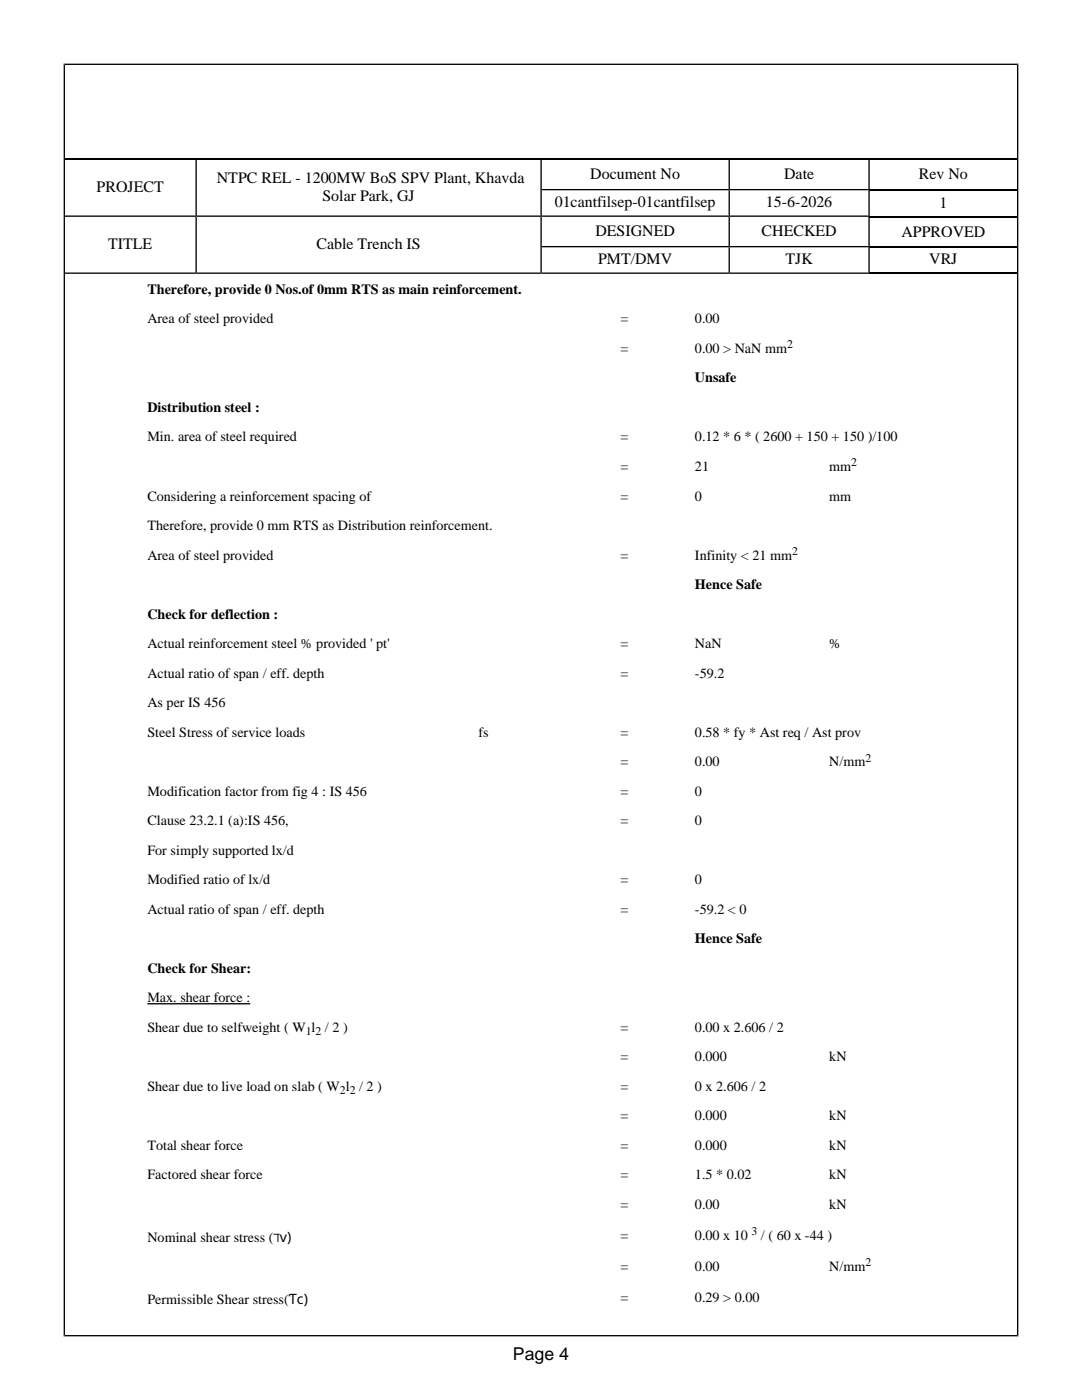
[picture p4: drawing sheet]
<svg xmlns="http://www.w3.org/2000/svg" width="216mm" height="279mm" viewBox="0 0 216 279" stroke-linecap="round" stroke-linejoin="round" font-family="sans-serif">
<defs><g id="words">
<text font-size="3.5" x="102.4" y="271.5">Page 4</text>
<g font-size="3.2">
<text x="117.8" y="35.7">Document No</text>
<text x="156.5" y="35.7">Date</text>
<text x="183.3" y="35.7">Rev No</text>
<text x="19.3" y="38.3">PROJECT</text>
<text x="43.3" y="36.5">NTPC REL - 1200MW BoS SPV Plant, Khavda</text>
<text x="64.3" y="40.2">Solar Park, GJ</text>
<text x="110.7" y="41.4">01cantfilsep-01cantfilsep</text>
<text x="152.8" y="41.4">15-6-2026</text>
<text x="187.4" y="41.5">1</text>
<text x="118.8" y="47.1">DESIGNED</text>
<text x="152" y="47.1">CHECKED</text>
<text x="179.9" y="47.2">APPROVED</text>
<text x="21.6" y="49.7">TITLE</text>
<text x="63.2" y="49.7">Cable Trench IS</text>
<text x="119.3" y="52.8">PMT/DMV</text>
<text x="156.7" y="52.8">TJK</text>
<text x="185.4" y="52.8">VRJ</text>
</g>
<g font-size="2.8">
<text x="29.4" y="58.6">Therefore, provide 0 Nos.of 0mm RTS as main reinforcement.</text>
<text x="29.4" y="64.5">Area of steel provided</text>
<text x="123.8" y="64.5">=</text>
<text x="138.7" y="64.5">0.00</text>
<text x="123.8" y="70.4">=</text>
<text x="138.7" y="70.4">0.00 &gt; NaN mm</text>
<text x="138.7" y="76.3">Unsafe</text>
<text x="29.4" y="82.2">Distribution steel :</text>
<text x="29.4" y="88.1">Min. area of steel required</text>
<text x="123.8" y="88.1">=</text>
<text x="138.7" y="88.1">0.12 * 6 * ( 2600 + 150 + 150 )/100</text>
<text x="123.8" y="94">=</text>
<text x="138.7" y="94">21</text>
<text x="165.5" y="94">mm</text>
<text x="29.4" y="99.9">Considering a reinforcement spacing of</text>
<text x="123.8" y="99.9">=</text>
<text x="138.7" y="99.9">0</text>
<text x="165.5" y="99.9">mm</text>
<text x="29.4" y="105.8">Therefore, provide 0 mm RTS as Distribution reinforcement.</text>
<text x="29.4" y="111.7">Area of steel provided</text>
<text x="123.8" y="111.7">=</text>
<text x="138.7" y="111.7">Infinity &lt; 21 mm</text>
<text x="138.7" y="117.6">Hence Safe</text>
<text x="29.4" y="123.5">Check for deflection :</text>
<text x="29.4" y="129.3">Actual reinforcement steel % provided ' pt'</text>
<text x="123.8" y="129.3">=</text>
<text x="138.7" y="129.3">NaN</text>
<text x="165.5" y="129.3">%</text>
<text x="29.4" y="135.2">Actual ratio of span / eff. depth</text>
<text x="123.8" y="135.2">=</text>
<text x="138.7" y="135.2">-59.2</text>
<text x="29.4" y="141.1">As per IS 456</text>
<text x="29.4" y="147">Steel Stress of service loads</text>
<text x="95.5" y="147">fs</text>
<text x="123.8" y="147">=</text>
<text x="138.7" y="147">0.58 * fy * Ast req / Ast prov</text>
<text x="123.8" y="152.9">=</text>
<text x="138.7" y="152.9">0.00</text>
<text x="165.5" y="152.9">N/mm</text>
<text x="29.4" y="158.8">Modification factor from fig 4 : IS 456</text>
<text x="123.8" y="158.8">=</text>
<text x="138.7" y="158.8">0</text>
<text x="29.4" y="164.7">Clause 23.2.1 (a):IS 456,</text>
<text x="123.8" y="164.7">=</text>
<text x="138.7" y="164.7">0</text>
<text x="29.4" y="170.6">For simply supported lx/d</text>
<text x="29.4" y="176.5">Modified ratio of lx/d</text>
<text x="123.8" y="176.5">=</text>
<text x="138.7" y="176.5">0</text>
<text x="29.4" y="182.4">Actual ratio of span / eff. depth</text>
<text x="123.8" y="182.4">=</text>
<text x="138.7" y="182.4">-59.2 &lt; 0</text>
<text x="138.7" y="188.3">Hence Safe</text>
<text x="29.4" y="194.2">Check for Shear:</text>
<text x="29.4" y="200">Max. shear force :</text>
<text x="29.4" y="205.9">Shear due to selfweight ( W l / 2 )</text>
<text x="123.8" y="205.9">=</text>
<text x="138.7" y="205.9">0.00 x 2.606 / 2</text>
<text x="123.8" y="211.8">=</text>
<text x="138.7" y="211.8">0.000</text>
<text x="165.5" y="211.8">kN</text>
<text x="29.4" y="217.7">Shear due to live load on slab ( W l / 2 )</text>
<text x="123.8" y="217.7">=</text>
<text x="138.7" y="217.7">0 x 2.606 / 2</text>
<text x="123.8" y="223.6">=</text>
<text x="138.7" y="223.6">0.000</text>
<text x="165.5" y="223.6">kN</text>
<text x="29.4" y="229.5">Total shear force</text>
<text x="123.8" y="229.5">=</text>
<text x="138.7" y="229.5">0.000</text>
<text x="165.5" y="229.5">kN</text>
<text x="29.4" y="235.4">Factored shear force</text>
<text x="123.8" y="235.4">=</text>
<text x="138.7" y="235.4">1.5 * 0.02</text>
<text x="165.5" y="235.4">kN</text>
<text x="123.8" y="241.3">=</text>
<text x="138.7" y="241.3">0.00</text>
<text x="165.5" y="241.3">kN</text>
<text x="29.4" y="247.8">Nominal shear stress (ℸv)</text>
<text x="123.8" y="247.5">=</text>
<text x="138.7" y="247.5">0.00 x 10</text>
<text x="151.8" y="247.5">/ ( 60 x -44 )</text>
<text x="123.8" y="253.7">=</text>
<text x="138.7" y="253.7">0.00</text>
<text x="165.5" y="253.7">N/mm</text>
<text x="29.4" y="260.2">Permissible Shear stress(Ƭc)</text>
<text x="123.8" y="259.9">=</text>
<text x="138.7" y="259.9">0.29 &gt; 0.00</text>
</g>
<g font-size="2.4">
<text x="157" y="69.5">2</text>
<text x="169.9" y="93.1">2</text>
<text x="158.1" y="110.7">2</text>
<text x="172.7" y="152">2</text>
<text x="61" y="206.5">1</text>
<text x="63" y="206.5">2</text>
<text x="67.8" y="218.3">2</text>
<text x="69.8" y="218.3">2</text>
<text x="150" y="246.5">3</text>
<text x="172.7" y="252.7">2</text>
</g>
</g></defs>
<g fill="none" stroke="#000" stroke-width=".26">
<path d="M12.7 12.8h190.5M12.8 12.7v254M203.1 12.7v254M13 31.8h189.9M39.1 31.9v22.7M108 31.9v22.7M108.1 37.8h94.8M145.5 31.9v22.7M173.4 31.9v22.7M13 43.1h160.5M13 54.5h189.9M108.1 49.2h94.8"/>
<path d="M173.5 43.4h29.4M29.4 200.3h20.5M12.7 266.6h190.5"/>
</g>
<use href="#words"/>
</svg>
